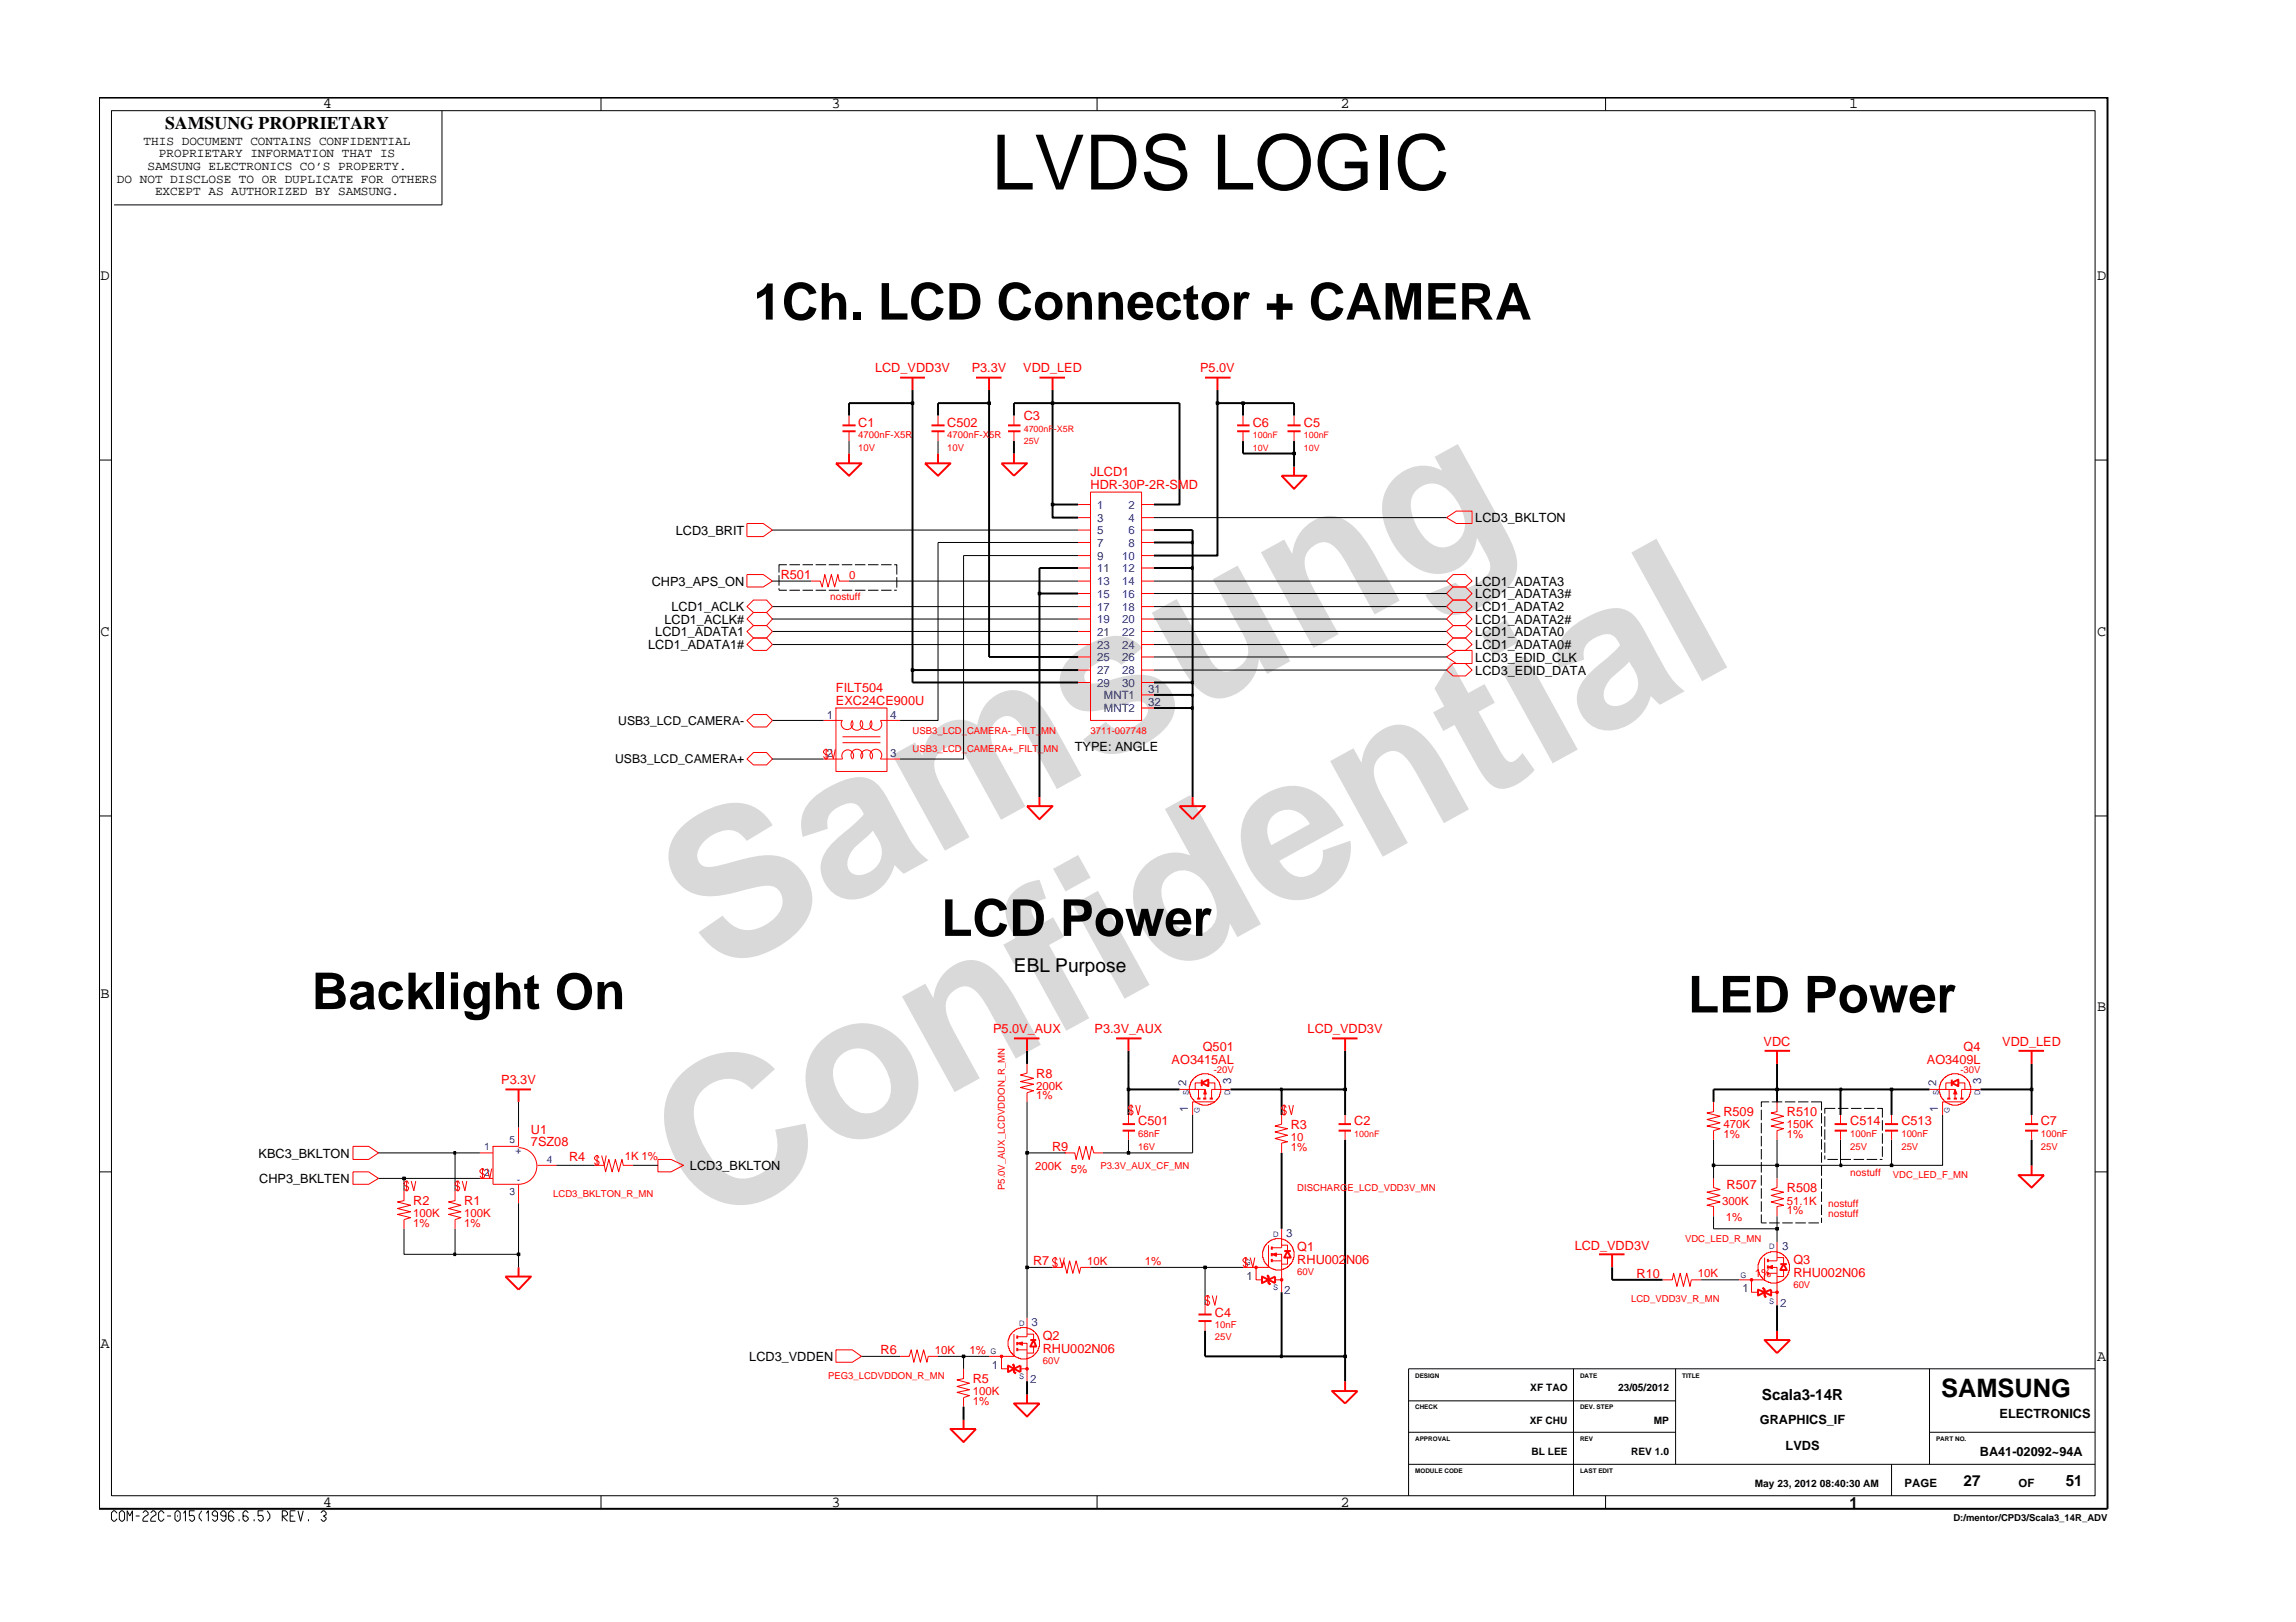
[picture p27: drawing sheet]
<svg xmlns="http://www.w3.org/2000/svg" width="297mm" height="210mm" viewBox="0 0 297 210" stroke-linecap="round" stroke-linejoin="round" font-family="sans-serif">
<defs><g id="words">
<g font-size="26.5" fill="#d9d9d9">
<text x="92.4" y="126.5" transform="rotate(-29 92.4 126.5)">Samsung</text>
<text x="91.1" y="159.2" transform="rotate(-29 91.1 159.2)">Confidential</text>
</g>
<text font-size="9.9" x="128.3" y="24.5">LVDS LOGIC</text>
<g font-size="6.6">
<text x="97.5" y="41.4">1Ch. LCD Connector + CAMERA</text>
<text x="121.8" y="121.1">LCD Power</text>
<text x="40.3" y="130.6">Backlight On</text>
<text x="218.4" y="131">LED Power</text>
</g>
<text font-size="3.3" x="251.1" y="180.8">SAMSUNG</text>
<text font-size="2.5" x="131.2" y="125.7">EBL Purpose</text>
<text font-size="2.3" x="21.4" y="16.7">SAMSUNG PROPRIETARY</text>
<g font-size="2">
<text x="41.8" y="14">4</text>
<text x="107.6" y="14">3</text>
<text x="173.4" y="14">2</text>
<text x="239.2" y="14">1</text>
<text x="13" y="36.2">D</text>
<text x="271.3" y="36.2">D</text>
<text x="13" y="82.3">C</text>
<text x="271.3" y="82.3">C</text>
<text x="13" y="129.2">B</text>
<text x="271.3" y="130.8">B</text>
<text x="13" y="174.4">A</text>
<text x="271.3" y="176.1">A</text>
<text x="227.9" y="181.2">Scala3-14R</text>
<text x="41.8" y="195">4</text>
<text x="107.6" y="195">3</text>
<text x="173.4" y="195">2</text>
<text x="239.3" y="195.1">1</text>
<text x="254" y="192.2">27</text>
<text x="267.2" y="192.2">51</text>
</g>
<g font-size="1.6">
<text x="15.1" y="23.7">DO NOT DISCLOSE TO OR DUPLICATE FOR OTHERS</text>
<text x="18.6" y="18.8">THIS DOCUMENT CONTAINS CONFIDENTIAL</text>
<text x="19.1" y="22">SAMSUNG ELECTRONICS CO’S PROPERTY.</text>
<text x="20.5" y="20.4">PROPRIETARY INFORMATION THAT IS</text>
<text x="20.1" y="25.3">EXCEPT AS AUTHORIZED BY SAMSUNG.</text>
<text x="87.4" y="69.2">LCD3_BRIT</text>
<text x="190.9" y="67.6">LCD3_BKLTON</text>
<text x="84.3" y="75.8">CHP3_APS_ON</text>
<text x="190.9" y="77.4">LCD1_ADATA3#</text>
<text x="190.9" y="75.8">LCD1_ADATA3</text>
<text x="84.8" y="82.3">LCD1_ADATA1</text>
<text x="86" y="80.7">LCD1_ACLK#</text>
<text x="86.9" y="79.1">LCD1_ACLK</text>
<text x="190.9" y="80.7">LCD1_ADATA2#</text>
<text x="190.9" y="79.1">LCD1_ADATA2</text>
<text x="190.9" y="82.3">LCD1_ADATA0</text>
<text x="83.9" y="84">LCD1_ADATA1#</text>
<text x="190.9" y="84">LCD1_ADATA0#</text>
<text x="190.9" y="87.3">LCD3_EDID_DATA</text>
<text x="190.9" y="85.6">LCD3_EDID_CLK</text>
<text x="80" y="93.8">USB3_LCD_CAMERA-</text>
<text x="79.6" y="98.8">USB3_LCD_CAMERA+</text>
<text x="139.1" y="97.1">TYPE: ANGLE</text>
<text x="33.5" y="149.8">KBC3_BKLTON</text>
<text x="33.5" y="153.1">CHP3_BKLTEN</text>
<text x="89.3" y="151.4">LCD3_BKLTON</text>
<text x="96.9" y="176.1">LCD3_VDDEN</text>
<text x="227.7" y="184.3">GRAPHICS_IF</text>
<text x="258.7" y="183.5">ELECTRONICS</text>
<text x="231" y="187.6">LVDS</text>
<text x="256.1" y="188.4">BA41-02092~94A</text>
</g>
<g font-size="1.6" fill="#f00">
<text x="113.2" y="48.2">LCD_VDD3V</text>
<text x="125.7" y="48.2">P3.3V</text>
<text x="132.4" y="48.2">VDD_LED</text>
<text x="155.3" y="48.2">P5.0V</text>
<text x="111" y="55.2">C1</text>
<text x="122.5" y="55.2">C502</text>
<text x="132.4" y="54.4">C3</text>
<text x="162.1" y="55.2">C6</text>
<text x="168.7" y="55.2">C5</text>
<text x="141.1" y="63.3">HDR-30P-2R-SMD</text>
<text x="141.1" y="61.6">JLCD1</text>
<text x="101" y="75">R501</text>
<text x="108.1" y="89.6">FILT504</text>
<text x="108.1" y="91.2">EXC24CE900U</text>
<text x="128.5" y="133.7">P5.0V_AUX</text>
<text x="141.6" y="133.7">P3.3V_AUX</text>
<text x="151.6" y="137.7">AO3415AL</text>
<text x="155.6" y="136">Q501</text>
<text x="169.2" y="133.7">LCD_VDD3V</text>
<text x="228.2" y="135.4">VDC</text>
<text x="249.3" y="137.7">AO3409L</text>
<text x="254" y="136">Q4</text>
<text x="259" y="135.4">VDD_LED</text>
<text x="64.8" y="140.3">P3.3V</text>
<text x="134.1" y="139.5">R8</text>
<text x="68.7" y="148.4">7SZ08</text>
<text x="68.7" y="146.7">U1</text>
<text x="136.1" y="148.9">R9</text>
<text x="147.3" y="145.6">C501</text>
<text x="167" y="146.1">R3</text>
<text x="175.2" y="145.6">C2</text>
<text x="223" y="144.5">R509</text>
<text x="231.2" y="144.5">R510</text>
<text x="239.4" y="145.6">C514</text>
<text x="246" y="145.6">C513</text>
<text x="264" y="145.6">C7</text>
<text x="53.5" y="156">R2</text>
<text x="60.1" y="156">R1</text>
<text x="73.6" y="150.2">R4</text>
<text x="223.4" y="153.9">R507</text>
<text x="231.2" y="154.3">R508</text>
<text x="167.8" y="161.9">Q1</text>
<text x="203.7" y="161.7">LCD_VDD3V</text>
<text x="133.6" y="163.8">R7</text>
<text x="167.8" y="163.6">RHU002N06</text>
<text x="211.7" y="165.4">R10</text>
<text x="232" y="165.2">RHU002N06</text>
<text x="232" y="163.6">Q3</text>
<text x="134.9" y="173.4">Q2</text>
<text x="157.2" y="170.4">C4</text>
<text x="113.9" y="175.3">R6</text>
<text x="125.8" y="179">R5</text>
<text x="134.9" y="175.1">RHU002N06</text>
</g>
<g font-size="1.5" fill="#00f">
<text x="141.9" y="65.8">1</text>
<text x="146" y="65.8">2</text>
<text x="141.9" y="69.1">5</text>
<text x="141.9" y="70.7">7</text>
<text x="141.9" y="67.5">3</text>
<text x="146" y="69.1">6</text>
<text x="146" y="70.7">8</text>
<text x="146" y="67.5">4</text>
<text x="141.9" y="72.4">9</text>
<text x="141.9" y="74">11</text>
<text x="141.9" y="75.7">13</text>
<text x="141.9" y="77.3">15</text>
<text x="145.2" y="72.4">10</text>
<text x="145.2" y="74">12</text>
<text x="145.2" y="75.7">14</text>
<text x="145.2" y="77.3">16</text>
<text x="141.9" y="79">17</text>
<text x="141.9" y="80.6">19</text>
<text x="141.9" y="82.3">21</text>
<text x="141.9" y="84">23</text>
<text x="145.2" y="79">18</text>
<text x="145.2" y="80.6">20</text>
<text x="145.2" y="82.3">22</text>
<text x="145.2" y="84">24</text>
<text x="141.9" y="85.6">25</text>
<text x="141.9" y="87.3">27</text>
<text x="141.9" y="88.9">29</text>
<text x="145.2" y="85.6">26</text>
<text x="145.2" y="87.3">28</text>
<text x="145.2" y="88.9">30</text>
<text x="148.5" y="89.7">31</text>
<text x="107" y="93">1</text>
<text x="115.2" y="93">4</text>
<text x="142.8" y="90.5">MNT1</text>
<text x="142.8" y="92.2">MNT2</text>
<text x="148.5" y="91.3">32</text>
<text x="107" y="97.9">2</text>
<text x="115.2" y="97.9">3</text>
<text x="153.5" y="140.6" transform="rotate(-90 153.5 140.6)">2</text>
<text x="153.7" y="143.8" transform="rotate(-90 153.7 143.8)">1</text>
<text x="159.3" y="140.3" transform="rotate(-90 159.3 140.3)">3</text>
<text x="250.5" y="140.6" transform="rotate(-90 250.5 140.6)">2</text>
<text x="250.7" y="143.8" transform="rotate(-90 250.7 143.8)">1</text>
<text x="256.3" y="140.3" transform="rotate(-90 256.3 140.3)">3</text>
<text x="166.4" y="160">3</text>
<text x="230.6" y="161.7">3</text>
<text x="161.3" y="165.6">1</text>
<text x="166.1" y="167.5">2</text>
<text x="225.4" y="167.2">1</text>
<text x="133.5" y="171.5">3</text>
<text x="230.3" y="169.1">2</text>
<text x="128.3" y="177.1">1</text>
<text x="133.3" y="179">2</text>
</g>
<g font-size="1.5" fill="#f00">
<text x="109.9" y="74.9">0</text>
<text x="134.1" y="141.1">200K</text>
<text x="134.1" y="142.3">1%</text>
<text x="167" y="147.7">10</text>
<text x="167" y="148.9">1%</text>
<text x="223" y="146">470K</text>
<text x="223" y="147.3">1%</text>
<text x="231.2" y="146">150K</text>
<text x="231.2" y="147.3">1%</text>
<text x="80.9" y="150.2">1K 1%</text>
<text x="133.9" y="151.3">200K</text>
<text x="138.5" y="151.8">5%</text>
<text x="222.8" y="155.9">300K</text>
<text x="231.2" y="155.9">51.1K</text>
<text x="53.5" y="158.8">1%</text>
<text x="53.5" y="157.5">100K</text>
<text x="60.1" y="157.5">100K</text>
<text x="60.1" y="158.8">1%</text>
<text x="223.3" y="157.9">1%</text>
<text x="231.2" y="157.1">1%</text>
<text x="140.7" y="163.7">10K</text>
<text x="148.1" y="163.7">1%</text>
<text x="219.7" y="165.3">10K</text>
<text x="227" y="165.3">1%</text>
<text x="120.9" y="175.2">10K</text>
<text x="125.4" y="175.2">1%</text>
<text x="125.8" y="181.8">1%</text>
<text x="125.8" y="180.6">100K</text>
</g>
<g font-size="1.5">
<text x="246.4" y="192.5">PAGE</text>
<text x="261.1" y="192.5">OF</text>
</g>
<g font-size="1.3" fill="#f00">
<text x="107.4" y="77.7">nostuff</text>
<text x="239.4" y="152.1">nostuff</text>
<text x="236.5" y="157.5">nostuff</text>
<text x="236.5" y="156.2">nostuff</text>
</g>
<g font-size="1.3" fill="#00f">
<text x="62.6" y="148.8">1</text>
<text x="65.9" y="147.9">5</text>
<text x="66.7" y="149.3">+</text>
<text x="62.6" y="152.1">2</text>
<text x="65.9" y="154.7">3</text>
<text x="66.9" y="153">-</text>
<text x="70.7" y="150.5">4</text>
</g>
<g font-size="1.3">
<text x="197.9" y="184.2">XF CHU</text>
<text x="198" y="180.1">XF TAO</text>
<text x="209.3" y="180.1">23/05/2012</text>
<text x="214" y="184.2">MP</text>
<text x="198.1" y="188.3">BL LEE</text>
<text x="211" y="188.3">REV 1.0</text>
<text x="227" y="192.4">May 23, 2012 08:40:30 AM</text>
</g>
<g font-size="1.2" fill="#f00">
<text x="111" y="56.7">4700nF-X5R</text>
<text x="111" y="58.3">10V</text>
<text x="122.5" y="58.3">10V</text>
<text x="122.5" y="56.7">4700nF-X5R</text>
<text x="132.4" y="57.5">25V</text>
<text x="132.4" y="55.9">4700nF-X5R</text>
<text x="162.1" y="56.7">100nF</text>
<text x="162.1" y="58.3">10V</text>
<text x="168.7" y="58.3">10V</text>
<text x="168.7" y="56.7">100nF</text>
<text x="118.1" y="94.9">USB3_LCD_CAMERA-_FILT_MN</text>
<text x="141.1" y="94.9">3711-007748</text>
<text x="118.1" y="97.4">USB3_LCD_CAMERA+_FILT_MN</text>
<text x="157" y="138.9">-20V</text>
<text x="253.6" y="138.9">-30V</text>
<text x="147.3" y="147.2">68nF</text>
<text x="147.3" y="148.8">16V</text>
<text x="175.2" y="147.2">100nF</text>
<text x="239.4" y="147.2">100nF</text>
<text x="239.4" y="148.8">25V</text>
<text x="246" y="148.8">25V</text>
<text x="246" y="147.2">100nF</text>
<text x="264" y="148.8">25V</text>
<text x="264" y="147.2">100nF</text>
<text x="71.6" y="155">LCD3_BKLTON_R_MN</text>
<text x="130" y="154" transform="rotate(-90 130 154)">P5.0V_AUX_LCDVDDON_R_MN</text>
<text x="142.4" y="151.2">P3.3V_AUX_CF_MN</text>
<text x="167.8" y="154.1">DISCHARGE_LCD_VDD3V_MN</text>
<text x="244.9" y="152.5">VDC_LED_F_MN</text>
<text x="218" y="160.7">VDC_LED_R_MN</text>
<text x="167.8" y="165">60V</text>
<text x="232" y="166.6">60V</text>
<text x="157.2" y="171.8">10nF</text>
<text x="157.2" y="173.4">25V</text>
<text x="211" y="168.5">LCD_VDD3V_R_MN</text>
<text x="107.1" y="178.4">PEG3_LCDVDDON_R_MN</text>
<text x="134.9" y="176.5">60V</text>
</g>
<text font-size="1.2" x="252.7" y="196.9">D:/mentor/CPD3/Scala3_14R_ADV</text>
<g font-size="1" fill="#00f">
<text x="153.8" y="141.7" transform="rotate(-90 153.8 141.7)">S</text>
<text x="159.1" y="141.7" transform="rotate(-90 159.1 141.7)">D</text>
<text x="250.8" y="141.7" transform="rotate(-90 250.8 141.7)">S</text>
<text x="256.2" y="141.7" transform="rotate(-90 256.2 141.7)">D</text>
<text x="155.2" y="144" transform="rotate(-90 155.2 144)">G</text>
<text x="252.3" y="144" transform="rotate(-90 252.3 144)">G</text>
<text x="164.7" y="160.1">D</text>
<text x="228.9" y="161.7">D</text>
<text x="161.1" y="163.7">G</text>
<text x="164.7" y="167">S</text>
<text x="225.2" y="165.4">G</text>
<text x="131.9" y="171.6">D</text>
<text x="228.9" y="168.7">S</text>
<text x="128.1" y="175.2">G</text>
<text x="131.9" y="178.5">S</text>
</g>
<g font-size=".8">
<text x="183.1" y="178.3">DESIGN</text>
<text x="204.4" y="178.3">DATE</text>
<text x="217.6" y="178.3">TITLE</text>
<text x="183.1" y="182.3">CHECK</text>
<text x="204.4" y="182.3">DEV. STEP</text>
<text x="183.1" y="190.6">MODULE CODE</text>
<text x="183.1" y="186.5">APPROVAL</text>
<text x="204.4" y="190.6">LAST EDIT</text>
<text x="204.4" y="186.5">REV</text>
<text x="250.5" y="186.5">PART NO.</text>
</g>
</g></defs>
<g fill="none" stroke="#f00" stroke-width=".13">
<path d="M109.8 53.8v1.2M109.8 55.8v1.3M97.5 77.7h1.7l.7 .8-.7 .8h-1.7l-.9-.8zM104.9 75.2h1.2l.3 .8 .3-1.6 .4 1.6 .5-1.6 .4 1.6 .4-1.6 .2 .8h1.2M96.6 98.2l.9-.8h1.7l.7 .8-.7 .8h-1.7zM154.2 139.8l.5-.5 .4-.2a2.18 2.18 0 0 1 1.7 0v.1a1.56 1.56 0 0 1 .9 .9h.1v.2v.3h.1v.8h-.1v.3v.2h-.1l-.1 .3-.5 .5-.5 .1v.1l-1.1 .1v-.1h-.3v-.1l-.5-.1-.7-.8v-.2v-.3h-.1v-.8h.1v-.5h.1zM45.7 148.4h2l1.3 .8-1.3 .8h-2zM52.3 154.1v1.3l-.9 .1 1.7 .5-1.7 .4 1.7 .4-1.7 .4 1.7 .4-.8 .2v1.2M62.1 149.2h1.7M62.1 152.5h1.7M63.8 148.4h.1M67.1 145.9v2.5h-3.3v4.9h3.3"/>
<path d="M67.1 148.5a2.37 2.37 0 0 1 2.4 2.4 2.37 2.37 0 0 1-2.4 2.4M67.1 153.3v2.4M69.5 150.8h2.5M152.6 141h3.3v1.2M155.1 141v1.2M155.5 140.1h-.9v.9M156.3 140.1h.9v.9M157.2 142.6h-2.9v1.7M159.2 141h-2.5v1.2M221.7 152.5v1.2l.8 .2-1.7 .4 1.7 .4-1.7 .4 1.7 .4-1.7 .5 .9 .1v1.3M238.1 144.3v1.2M238.1 146.3v1.2"/>
<path d="M116.4 175.5h1.2l.3-.8 .3 1.6 .4-1.6 .5 1.6 .4-1.6 .4 1.6 .2-.8h1.3"/>
</g>
<g fill="none" stroke="#f00" stroke-width=".25">
<path d="M109 55h1.7M109 55.8h1.7M155.5 139.7v.9M154.9 142.2h.4M155.5 140.1l.8-.4v.9zM155.6 142.2h.5M156.5 142.2h.4M237.3 145.5h1.7M237.3 146.3h1.7M65.4 165.2h3.3l-1.6 1.7zM67.1 164v1.2M131.2 181.6h3.3l-1.6 1.7z"/>
<path d="M132.9 180.4v1.2"/>
</g>
<path d="M155.9 141l.2 .6h-.4z" fill="#f00"/>
<g fill="none" stroke="#f00" stroke-width=".13">
<path d="M97.5 79.3h1.7l.7 .8-.7 .9h-1.7l-.9-.9zM187.1 85l1.3-.8h2v1.7h-2zM187.1 86.7l.9-.8h1.6l.8 .8-.8 .8h-1.6zM132.9 137.7v1.2l-.9 .2 1.7 .4-1.7 .5 1.7 .3-1.7 .4 1.7 .5-.8 .2v1.2M251.6 139.5l.4-.3v-.1h.2a2.18 2.18 0 0 1 1.7 0v.1a1.56 1.56 0 0 1 .8 .9h.1v.2h.1v.3h.1v.8h-.1v.3h-.1v.2h-.1l-.1 .3-.5 .5-.5 .1v.1h-.2v.1h-.9v-.1h-.2v-.1h-.4l-.3-.3-.5-.6-.1-.5h-.1v-.8h.1l.1-.5zM155.9 141l.2 .6h-.4zM229.9 152.5v1.2l-.8 .2 1.6 .4-1.6 .4 1.6 .4-1.6 .4 1.6 .5-.8 .1v1.3M229.9 142.6v1.3l-.8 .1 1.6 .5-1.6 .4 1.6 .4-1.6 .4 1.6 .4-.8 .2v1.2M249.6 141h3.3v1.2M252.2 141v1.2M252.5 140.1h-.8v.9M253.4 140.1h.8v.9"/>
<path d="M254.2 142.6h-2.9v1.7M256.2 141h-2.4v1.2M215.1 165.6h1.3l.1-.8 .4 1.7 .5-1.7 .4 1.7 .4-1.7 .4 1.7 .2-.9h1.3"/>
</g>
<g fill="none" stroke="#f00" stroke-width=".25">
<path d="M119.7 60h3.3l-1.6 1.6zM121.4 58.7v1.3M155.9 48.9h3.3M157.5 48.9v1.6M165.8 61.6h3.2l-1.6 1.7zM167.4 60.4v1.2M252.5 139.7v.9M251.9 142.2h.4M252.5 140.1l.9-.4v.9zM252.8 142.2h.4M253.6 142.2h.4M206.9 162.3h3.3"/>
<path d="M208.6 162.3v1.7"/>
</g>
<path d="M252.9 141l.3 .6h-.4z" fill="#f00"/>
<path d="M146 144.3v1.2M146 146.3v1.2M165.8 159v2.5h-1.3M252.9 141l.3 .6h-.4zM163.8 161.1l.4-.5 .4-.1a2.19 2.19 0 0 1 1.7 0 1.56 1.56 0 0 1 .9 .9l.1 .5h.1v.8h-.1l-.1 .6-.1 .2-.5 .5-.5 .2v.1h-.3v.1h-.8v-.1h-.3v-.1l-.5-.2-.7-.7v-.3h-.1v-.3v-.8l.1-.5h.1zM164.5 163.2h1.3M165.8 161.1h.8v.8M166.6 162.7v.9h-.8" fill="none" stroke="#f00" stroke-width=".13"/>
<path d="M132.9 104.3h3.3l-1.7 1.7zM134.5 103.1v1.2M228.3 136h3.3M229.9 136v1.7M145.2 145.5h1.6M145.2 146.3h1.6M164.1 165.6l.9-.4v.8zM164.5 161.3v.4M164.5 162.2v.4M164.5 162.9v.4" fill="none" stroke="#f00" stroke-width=".25"/>
<path d="M164.5 162.3l.6-.1v.4z" fill="#f00"/>
<path d="M164.1 161.1v2.9h-3.3M164.5 162.3l.6-.1v.4zM165 162.3h.8v4.9" fill="none" stroke="#f00" stroke-width=".13"/>
<path d="M163.9 165l.2 .2v.8l.3 .2M166.1 161.9h.9M166.6 161.9l.4 .8h-.9z" fill="none" stroke="#f00" stroke-width=".25"/>
<circle cx="165.8" cy="165.6" r=".17" fill="#f00"/>
<circle cx="165.8" cy="165.6" r=".17" fill="none" stroke="#f00" stroke-width=".13"/>
<circle cx="162.5" cy="164" r=".17" fill="#f00"/>
<g fill="none" stroke="#f00" stroke-width=".13">
<path d="M121.4 53.8v1.2M121.4 55.8v1.3M131.2 53.8v1.2M131.2 55.8v1.3M160.8 53.8v1.2M160.8 55.8v1.3M96.6 74.4h2.1l1.2 .8-1.2 .8h-2.1zM96.6 67.7h2.1l1.2 .9-1.2 .8h-2.1zM139.5 67h1.6M139.5 68.6h1.6M139.5 70.2h1.6M139.5 71.9h1.6"/>
<path d="M139.5 73.5h1.6M139.5 75.2h1.6M139.5 76.8h1.6M139.5 78.5h1.6M139.5 65.3h1.6M141.1 63.7h6.6v29.5h-6.6zM147.7 67h1.6M147.7 68.6h1.6M147.7 70.2h1.6M147.7 71.9h1.6M147.7 73.5h1.6M147.7 75.2h1.6"/>
<path d="M147.7 76.8h1.6M147.7 78.5h1.6M147.7 65.3h1.6M187.1 67l1.3-.9h2v1.6h-2zM188 79.3h1.6l.8 .8-.8 .9h-1.6l-.9-.9zM188 76h1.6l.8 .8-.8 .9h-1.6l-.9-.9zM188 74.4h1.6l.8 .8-.8 .8h-1.6l-.9-.8zM96.6 93.2l.9-.7h1.7l.7 .7-.7 .9h-1.7zM96.6 81.7l.9-.7h1.7l.7 .7-.7 .9h-1.7zM96.6 83.4l.9-.8h1.7l.7 .8-.7 .8h-1.7zM139.5 80.1h1.6M139.5 81.7h1.6"/>
<path d="M139.5 83.4h1.6M139.5 85h1.6M139.5 86.7h1.6M139.5 88.3h1.6M147.7 80.1h1.6M147.7 81.7h1.6M147.7 83.4h1.6M147.7 85h1.6M147.7 86.7h1.6M147.7 88.3h1.6M147.7 89.9h1.6M147.7 91.6h1.6"/>
<path d="M187.1 81.7l.9-.7h1.6l.8 .7-.8 .9h-1.6zM188 82.6h1.6l.8 .8-.8 .8h-1.6l-.9-.8zM45.7 151.7h2l1.3 .8-1.3 .8h-2zM137.9 149.2h-.1h1.3l.1 .8 .4-1.6 .5 1.6 .4-1.6 .4 1.6 .4-1.6 .2 .8h1.2M165.8 144.3v1.2l-.8 .2 1.6 .4-1.6 .4 1.6 .4-1.6 .4 1.6 .5-.8 .1v1.3M174 144.3v1.2M174 146.3v1.2M221.7 142.6v1.3l-.9 .1 1.7 .5-1.7 .4 1.7 .4-1.7 .4 1.7 .4-.8 .2v1.2M262.8 144.3v1.2M262.8 146.3v1.2M108.1 174.7h2.2l1.1 .8-1.1 .8h-2.2zM124.7 177.1v1.3l-.9 .2 1.6 .4-1.6 .4 1.6 .4-1.6 .4 1.6 .4-.7 .3v1.1"/>
<path d="M155.9 168.9v1.2M155.9 171v1.2M162.5 164v1.6h.8M165 165.6h.8M227.9 162.7l.4-.4 .4-.1a2.19 2.19 0 0 1 1.7 0 1.55 1.55 0 0 1 .9 .9l.1 .5h.1v.8h-.1l-.1 .5-.1 .3-.5 .5-.5 .2v.1h-.3h-.8h-.3v-.1l-.5-.2-.7-.8-.1-.5h-.1v-.8h.1l.1-.5h.1zM228.7 164.8h1.2M229.9 162.7h.8v.9M229.9 160.7v2.5h-1.2M230.7 164.4v.8h-.8"/>
<circle cx="162.5" cy="164" r=".17"/>
</g>
<g fill="none" stroke="#f00" stroke-width=".25">
<path d="M108.1 60h3.3l-1.6 1.6zM109.8 58.7v1.3M116.4 48.9h3.3M118.1 48.9v1.6M120.5 55h1.7M120.5 55.8h1.7M126.3 48.9h3.3M128 48.9v1.6M129.6 60h3.3l-1.7 1.6zM130.4 55h1.6M130.4 55.8h1.6M131.2 58.7v1.3"/>
<path d="M160 55h1.7M160 55.8h1.7M131.2 134.4h3.3M132.9 134.4v1.6M172.3 134.4h3.3M174 134.4v1.6M261.1 136h3.3M262.8 136v1.7M173.2 145.5h1.6M173.2 146.3h1.6M262 145.5h1.7M262 146.3h1.7"/>
<path d="M155.1 170.1h1.6M155.1 171h1.6M163.3 165.2l.8 .4-.8 .4zM163.9 165l.2 .2v.8l.3 .2M174 178.7v1.3M228.3 167.2l.8-.3v.8zM228.7 162.9v.4M228.7 163.8v.4M228.7 164.6v.4M123 184.9h3.3l-1.6 1.7zM124.7 183.7v1.2M172.3 180h3.3l-1.6 1.6z"/>
</g>
<path d="M228.7 164l.6-.2v.4z" fill="#f00"/>
<path d="M228.3 162.7v2.9h-3.3M228.7 164l.6-.2v.4zM229.1 164h.8v4.9" fill="none" stroke="#f00" stroke-width=".13"/>
<path d="M228 166.6l.3 .3v.8l.2 .2M230.3 163.6h.9M230.7 163.6l.5 .8h-.9z" fill="none" stroke="#f00" stroke-width=".25"/>
<circle cx="229.9" cy="167.2" r=".17" fill="#f00"/>
<circle cx="229.9" cy="167.2" r=".17" fill="none" stroke="#f00" stroke-width=".13"/>
<circle cx="226.6" cy="165.6" r=".17" fill="#f00"/>
<g fill="none" stroke="#f00" stroke-width=".13">
<path d="M167.4 53.8v1.2M167.4 55.8v1.3M188 77.7h1.6l.8 .8-.8 .8h-1.6l-.9-.8zM106.5 93.2h2.5M106.5 98.2h2.5M108.1 91.6h.1M108.1 91.6h6.7v8.2h-6.7zM109 93.2a.76 .76 0 0 0 .6 1.2 .76 .76 0 0 0 .6-1.1M109 95.3h4.9M109 96.1h4.9M109 98.2a.76 .76 0 0 1 .7-1.2 .76 .76 0 0 1 .6 1.3M110.3 93.2a.76 .76 0 0 0 0 1.1 .76 .76 0 0 0 1.1 0 .76 .76 0 0 0 0-1.1"/>
<path d="M110.3 98.2a.76 .76 0 0 1 0-1 .76 .76 0 0 1 1.1 0 .76 .76 0 0 1 0 1M111.4 93.2a.76 .76 0 0 0 .6 1.2 .76 .76 0 0 0 .7-1.1M111.5 98.2a.76 .76 0 0 1 .7-1.2 .76 .76 0 0 1 .5 1.3M112.7 93.2a.76 .76 0 0 0 .1 1.1 .76 .76 0 0 0 1 0 .76 .76 0 0 0 .1-1.1M112.7 98.2a.76 .76 0 0 1 .1-1 .76 .76 0 0 1 1 0 .76 .76 0 0 1 .1 1M113.9 93.2h2.5M113.9 98.2h2.5M58.9 154.1v1.3l-.9 .1 1.6 .5-1.6 .4 1.6 .4-1.6 .4 1.6 .4-.7 .2v1.2M85.1 150h1.7l1.6 .8-1.6 .9h-1.7zM130.8 172.6l.5-.5 .4-.1a2.18 2.18 0 0 1 1.7 0v.1a1.56 1.56 0 0 1 .8 .8h.1v.3h.1v.2h.1v.9h-.1v.2h-.1v.3h-.1l-.1 .2-.5 .5-.5 .2v.1h-.2v.1h-.9v-.1h-.2v-.1l-.5-.2-.7-.7v-.3h-.1v-.2h-.1v-.9h.1v-.2h.1v-.3h.1zM131.6 174.7h1.3M132.9 172.6h.8v.8"/>
<path d="M132.9 170.5v2.5h-1.3M133.7 174.3v.8h-.8M226.6 165.6v1.6h.8M229.1 167.2h.8"/>
<circle cx="226.6" cy="165.6" r=".17"/>
</g>
<g fill="none" stroke="#f00" stroke-width=".25">
<path d="M166.6 55h1.7M166.6 55.8h1.7M152.6 104.3h3.3l-1.6 1.7zM154.3 103.1v1.2M144.4 134.4h3.3M146 134.4v1.6M261.1 152.1h3.3l-1.6 1.6zM262.8 150.8v1.3M131.2 177.1l.8-.4v.9zM131.6 172.8v.4M131.6 173.7v.4M131.6 174.4v.5"/>
<path d="M227.4 166.9l.9 .3-.9 .5zM228 166.6l.3 .3v.8l.2 .2M228.3 173.4h3.3l-1.7 1.7zM229.9 172.2v1.2"/>
</g>
<path d="M131.6 173.8l.7-.1v.4z" fill="#f00"/>
<path d="M131.2 172.6v2.9h-3.2M131.6 173.8l.7-.1v.4zM132 173.8h.9v4.9" fill="none" stroke="#f00" stroke-width=".13"/>
<path d="M131 176.5l.2 .2v.9l.2 .1M133.3 173.4h.8M133.7 173.4l.4 .9h-.8z" fill="none" stroke="#f00" stroke-width=".25"/>
<circle cx="132.9" cy="177.1" r=".17" fill="#f00"/>
<circle cx="132.9" cy="177.1" r=".17" fill="none" stroke="#f00" stroke-width=".13"/>
<circle cx="129.6" cy="175.5" r=".17" fill="#f00"/>
<g fill="none" stroke="#f00" stroke-width=".13">
<path d="M106.9 97v1.2M107.1 97.3l-.1-.3h-.2l-.3 .2v.2l.3 .2h.2l.1 .2-.1 .4h-.2l-.3-.3M107.5 97l.3 1.2 .3-1.2M52.6 152.8v1.3M52.9 153.2l-.2-.4h-.2l-.2 .3v.2l.2 .2h.2l.2 .2-.2 .4h-.2l-.2-.3M53.2 152.8l.3 1.3 .3-1.3M59.2 152.8v1.3M59.5 153.2l-.2-.4h-.2l-.2 .3v.2l.2 .2h.2l.2 .2-.2 .4h-.2l-.2-.3M59.8 152.8l.3 1.3 .3-1.3M62.4 151.2v1.3M62.7 151.6l-.2-.4h-.2l-.2 .3v.2l.6 .4-.2 .4h-.2l-.2-.3M63 151.2l.4 1.3 .2-1.3"/>
<path d="M77 150.8h-.1h1.3l.1 .9 .5-1.7 .4 1.7 .4-1.7 .4 1.7 .5-1.7 .1 .8h1.3M77.2 149.5v1.3M77.5 149.9l-.2-.4h-.1l-.3 .3v.2l.6 .4-.2 .4h-.1l-.3-.3M77.8 149.5l.4 1.3 .2-1.3M146.3 143v1.3M146.6 143.4l-.2-.4h-.2l-.2 .3v.1l.6 .5-.2 .4h-.2l-.2-.4M146.9 143l.4 1.3 .2-1.3M166.1 143v1.3M166.4 143.4l-.2-.4h-.1l-.3 .3v.1l.6 .5-.2 .4h-.1l-.3-.4M166.7 143l.4 1.3 .2-1.3M244.7 144.3v1.2M244.7 146.3v1.2"/>
<path d="M129.6 175.5v1.6h.8M132 177.1h.9M136.2 164h1.2l.2-.8 .4 1.6 .4-1.6 .4 1.6 .4-1.6 .4 1.6 .2-.8h1.3M136.5 162.7v1.3M136.8 163.1l-.2-.4h-.2l-.2 .3v.2l.6 .4-.2 .4h-.2l-.2-.3M137.1 162.7l.3 1.3 .3-1.3M156.2 167.7v1.2M156.5 168l-.2-.3h-.1l-.3 .2v.2l.3 .2h.1l.2 .2-.2 .4h-.1l-.3-.3M156.8 167.7l.4 1.2 .2-1.2M161.1 162.7v1.3M161.4 163.1l-.2-.4h-.1l-.3 .3v.2l.6 .4-.2 .4h-.1l-.3-.3M161.7 162.7l.4 1.3 .2-1.3"/>
<circle cx="129.6" cy="175.5" r=".17"/>
</g>
<path d="M134.5 48.9h3.3M136.2 48.9v1.6M65.4 141h3.3M67.1 141v1.6M243.9 145.5h1.7M243.9 146.3h1.7M130.4 176.7l.8 .4-.8 .5zM131 176.5l.2 .2v.9l.2 .1" fill="none" stroke="#f00" stroke-width=".25"/>
<g fill="none" stroke="#000" stroke-width=".25">
<path d="M12.8 12.6h259.9v182.7h-259.9zM118.1 50.5v37.8h21.4M118.1 52.2h-8.3v1.6M128 50.5v34.5h11.5M128 52.2h-6.6v1.6M131.2 53.8v-1.6h21.4v13.1h-3.3M131.2 57.1v1.6M136.2 50.5v14.8M157.5 52.2v19.7h-8.2M157.5 52.2h9.9v1.6M157.5 50.5v1.7M160.8 57.1v1.6h6.6"/>
<path d="M160.8 52.2v1.6M167.4 57.1v3.3M134.5 76.8h5M136.2 65.3v1.7h3.3M136.2 65.3h3.3M139.5 73.5h-5v29.6M149.3 68.6h5v21.3M149.3 73.5h5M149.3 70.2h5M118.1 86.7h21.4M149.3 89.9h5v1.7M149.3 91.6h5"/>
<path d="M149.3 88.3h5M154.3 91.6v11.5M132.9 136v1.7M146 136v8.3M174 136v8.3M229.9 137.7v4.9M262.8 137.7v6.6M146 141h6.6M159.2 141h14.8M165.8 141v3.3M165.8 149.2v9.8M174 147.5v31.2"/>
<path d="M238.1 141v3.3M244.7 141v3.3M249.6 141h-27.9v1.6M256.2 141h6.6M262.8 147.5v3.3M132.9 178.7v1.7M155.9 172.2v3.3h18.1M165.8 167.2v8.3M208.6 164v1.6h6.5M229.9 168.9v3.3M124.7 182v1.7"/>
</g>
<g fill="none" stroke="#000" stroke-width=".13">
<path d="M14.4 14.3h256.6v179.3h-256.6zM57.2 14.3v12.2h-42.4M77.8 12.6v1.7M141.9 12.6v1.7M207.7 12.6v1.7M12.8 59.5h1.6M109.8 57.1v1.6M117.9 52h.3v.3h-.3zM121.4 57.1v1.6M127.8 52h.3v.3h-.3zM136 52h.3v.3h-.3zM157.3 52h.4v.3h-.4z"/>
<path d="M160.6 52h.4v.3h-.4zM167.2 58.5h.4v.4h-.4zM271 59.5h1.7M99.9 78.5h39.6M99.9 75.2h5M99.9 68.6h39.6M100.8 76.1v.3h1M100.8 74.4v1.4M101.8 73.1h-1v1M102.1 76.4h1.4M102.1 73.1h1.4M103.8 76.4h1.4"/>
<path d="M103.8 73.1h1.4M105.5 76.4h1.4M105.5 73.1h1.4M107.2 76.4h1.4M107.2 73.1h1.4M108.9 76.4h1.4M108.9 73.1h1.4M109.8 75.2h29.7M110.6 76.4h1.4M110.6 73.1h1.4M112.3 76.4h1.4M112.3 73.1h1.4"/>
<path d="M114 76.4h1.3M114 73.1h1.3M115.7 73.1h.3v1.3M115.7 76.4h.3M116 74.7v1.3M134.3 76.6h.3v.4h-.3zM136 65.1h.3v.4h-.3zM139.5 71.9h-14.8v26.3h-8.3M139.5 70.2h-18.1v23h-5M149.3 78.5h37.8M149.3 76.8h37.8M149.3 75.2h37.8"/>
<path d="M149.3 67h37.8M154.1 73.3h.3v.4h-.3zM154.1 70h.3v.4h-.3zM99.9 98.2h6.6M99.9 93.2h6.6M99.9 83.4h39.6M99.9 81.7h39.6M99.9 80.1h39.6M117.9 86.5h.3v.4h-.3zM149.3 86.7h37.8M149.3 85h37.8M149.3 83.4h37.8"/>
<path d="M149.3 81.7h37.8M149.3 80.1h37.8M154.1 91.5h.3v.3h-.3zM154.1 89.8h.3v.3h-.3zM154.1 88.2h.3v.3h-.3zM12.8 105.6h1.6M271 105.6h1.7M12.8 151.7h1.6M49 152.5h13.1M49 149.2h13.1M52.1 152.3h.3v.4h-.3zM52.3 159v3.3h6.6"/>
<path d="M52.3 152.5v1.6M58.7 149h.3v.4h-.3zM58.9 149.2v4.9M58.9 159v3.3M67.1 142.6v3.3M67.1 155.7v8.3M72 150.8h4.9M81.9 150.8h3.2M132.7 149h.3v.4h-.3zM132.9 142.6v27.9M132.9 149.2h4.9M145.8 149h.4v.4h-.4z"/>
<path d="M145.8 140.8h.4v.4h-.4zM146 147.5v1.7M154.3 144.3v4.9h-11.6M165.6 140.8h.3v.4h-.3zM173.8 140.8h.4v.4h-.4zM221.5 150.6h.4v.4h-.4zM221.7 157.4v1.6h8.2M221.7 147.5v5M221.7 150.8h23M227.9 157.2v1.1h.6M227.9 143.6v1.4M227.9 145.3v1.4"/>
<path d="M227.9 147v1.4M227.9 148.7v1.3M227.9 150.4v1.3M227.9 152.1v1.3M227.9 153.8v1.3M227.9 155.5v1.3M228.9 142.6h-1v.7M228.9 158.3h1.3M229.2 142.6h1.4M229.7 158.8h.4v.4h-.4zM229.7 150.6h.4v.4h-.4zM229.7 140.8h.4v.4h-.4z"/>
<path d="M229.9 147.5v5M229.9 157.4v3.3M230.6 158.3h1.3M230.9 142.6h1.4M232.3 158.3h1.3M232.6 142.6h1.4M234 158.3h1.3M234.3 142.6h1.4v1.1M235.7 144v1.4M235.7 145.7v1.4M235.7 147.4v1.4M235.7 149.1v1.4"/>
<path d="M235.7 150.8v1.4M235.7 152.5v1.4M235.7 154.2v1.3M235.7 155.9v1.3M235.7 157.6v.7M236.1 144.5v1.3M236.1 146.1v1.4M236.1 147.8v1.4M236.1 149.5v.5M236.4 150h1.4M237.4 143.4h-1.3v.7M237.8 143.4h1.3"/>
<path d="M238 150.6h.3v.4h-.3zM238 140.8h.3v.4h-.3zM238.1 147.5v3.3M238.1 150h1.4M239.5 143.4h1.3M239.8 150h1.4M241.2 143.4h1.3M241.5 150h1.4M242.9 143.4h.6v1.2M243.2 150h.3M243.5 145v1.3M243.5 146.7v1.3"/>
<path d="M243.5 148.4v1.3M244.5 150.6h.4v.4h-.4zM244.5 140.8h.4v.4h-.4zM244.7 147.5v3.3M251.3 144.3v6.5h-6.6M262.7 140.8h.3v.4h-.3zM271 151.7h1.7M58.7 162.2h.3v.3h-.3zM58.9 162.3h8.2M66.9 162.2h.4v.3h-.4zM111.4 175.5h5M121.4 175.5h6.6"/>
<path d="M124.5 175.4h.3v.3h-.3zM124.7 175.5v1.6M132.7 163.8h.3v.4h-.3zM132.9 164h3.3M141.1 164h19.7M155.7 163.8h.4v.4h-.4zM155.9 164v4.9M165.6 175.4h.3v.3h-.3zM173.8 175.4h.4v.3h-.4zM203.6 177.1v16.5M216.8 177.1v12.4M220.1 165.6h4.9"/>
<path d="M249.6 177.1v12.4M271 177.1h-88.8v16.5M15.1 195.8l-.3-.3h-.1l-.3 .3v.8l.3 .3h.1l.3-.4M15.7 195.5h.2l.2 .3v.8l-.2 .3h-.2l-.3-.3v-.8zM16.5 196.9v-1.4l.3 .7 .3-.7v1.4M17.6 196.2h.5M18.5 195.8l.2-.3h.2l.3 .3v.2l-.5 .3-.2 .3v.3h.7M19.5 195.8l.3-.3h.1l.3 .3v.2l-.4 .3-.3 .3v.3h.7M21.2 195.8l-.3-.3h-.1l-.3 .3v.8l.3 .3h.1l.3-.4M21.6 196.2h.5M22.9 195.5h.2l.2 .3v.8l-.2 .3h-.2l-.3-.3v-.8zM23 196.1v.2"/>
<path d="M23.7 195.8l.3-.3v1.4M25.2 195.5h-.7v.7l.4-.1 .2 .1 .1 .2v.2l-.3 .3h-.1l-.3-.3M26.1 195.5l-.3 .5v.4l.3 .5M26.7 195.8l.3-.3v1.4M28.1 196.2h-.4l-.2-.2v-.2l.2-.3h.2l.2 .3v.8l-.2 .3h-.2l-.2-.3M29.2 196.2h-.4l-.2-.2v-.2l.2-.3h.2l.2 .3v.8l-.2 .3h-.2l-.2-.3M30.3 195.8l-.3-.3h-.2l-.2 .3v.8l.2 .3h.2l.3-.3v-.2l-.3-.2h-.4M30.9 196.6v.3M32.1 195.8l-.2-.3h-.2l-.3 .3v.8l.3 .3h.2l.2-.3v-.2l-.2-.2h-.5M32.9 196.6v.3M34.1 195.5h-.7v.7l.4-.1 .2 .1 .1 .2v.2l-.3 .3h-.2l-.2-.3M34.6 195.5l.3 .5v.4l-.3 .5"/>
<path d="M36.5 196.9v-1.4h.4l.3 .3v.2l-.3 .2h-.4l.7 .7M37.5 196.2h.5M38.2 195.5h-.7v1.4h.7M38.6 195.5l.3 1.4 .3-1.4M39.9 196.6v.3M41.5 195.8l.3-.3h.1l.3 .3v.2l-.3 .2 .3 .2v.2l-.3 .3h-.1l-.3-.3M77.8 193.6v1.7M141.9 193.6v1.7M182.2 189.5h88.8M182.2 185.3h34.6M182.2 181.3h34.6M207.7 193.6v1.7"/>
<path d="M244.7 189.5v4.1M249.6 185.3h21.4"/>
</g>
<g fill="#000">
<path d="M117.9 52h.3v.3h-.3z" fill-rule="evenodd"/>
<path d="M127.8 52h.3v.3h-.3z" fill-rule="evenodd"/>
<path d="M136 52h.3v.3h-.3z" fill-rule="evenodd"/>
<path d="M157.3 52h.4v.3h-.4z" fill-rule="evenodd"/>
<path d="M160.6 52h.4v.3h-.4z" fill-rule="evenodd"/>
<path d="M167.2 58.5h.4v.4h-.4z" fill-rule="evenodd"/>
<path d="M134.3 76.6h.3v.4h-.3z" fill-rule="evenodd"/>
<path d="M136 65.1h.3v.4h-.3z" fill-rule="evenodd"/>
<path d="M154.1 73.3h.3v.4h-.3z" fill-rule="evenodd"/>
<path d="M154.1 70h.3v.4h-.3z" fill-rule="evenodd"/>
<path d="M117.9 86.5h.3v.4h-.3z" fill-rule="evenodd"/>
<path d="M154.1 91.5h.3v.3h-.3z" fill-rule="evenodd"/>
<path d="M154.1 89.8h.3v.3h-.3z" fill-rule="evenodd"/>
<path d="M154.1 88.2h.3v.3h-.3z" fill-rule="evenodd"/>
<path d="M52.1 152.3h.3v.4h-.3z" fill-rule="evenodd"/>
<path d="M58.7 149h.3v.4h-.3z" fill-rule="evenodd"/>
<path d="M132.7 149h.3v.4h-.3z" fill-rule="evenodd"/>
<path d="M145.8 149h.4v.4h-.4z" fill-rule="evenodd"/>
<path d="M145.8 140.8h.4v.4h-.4z" fill-rule="evenodd"/>
<path d="M165.6 140.8h.3v.4h-.3z" fill-rule="evenodd"/>
<path d="M173.8 140.8h.4v.4h-.4z" fill-rule="evenodd"/>
<path d="M221.5 150.6h.4v.4h-.4z" fill-rule="evenodd"/>
<path d="M229.7 158.8h.4v.4h-.4z" fill-rule="evenodd"/>
<path d="M229.7 150.6h.4v.4h-.4z" fill-rule="evenodd"/>
<path d="M229.7 140.8h.4v.4h-.4z" fill-rule="evenodd"/>
<path d="M238 150.6h.3v.4h-.3z" fill-rule="evenodd"/>
<path d="M238 140.8h.3v.4h-.3z" fill-rule="evenodd"/>
<path d="M244.5 150.6h.4v.4h-.4z" fill-rule="evenodd"/>
<path d="M244.5 140.8h.4v.4h-.4z" fill-rule="evenodd"/>
<path d="M262.7 140.8h.3v.4h-.3z" fill-rule="evenodd"/>
<path d="M58.7 162.2h.3v.3h-.3z" fill-rule="evenodd"/>
<path d="M66.9 162.2h.4v.3h-.4z" fill-rule="evenodd"/>
<path d="M124.5 175.4h.3v.3h-.3z" fill-rule="evenodd"/>
<path d="M132.7 163.8h.3v.4h-.3z" fill-rule="evenodd"/>
<path d="M155.7 163.8h.4v.4h-.4z" fill-rule="evenodd"/>
<path d="M165.6 175.4h.3v.3h-.3z" fill-rule="evenodd"/>
<path d="M173.8 175.4h.4v.3h-.4z" fill-rule="evenodd"/>
</g>
<use href="#words"/>
</svg>
